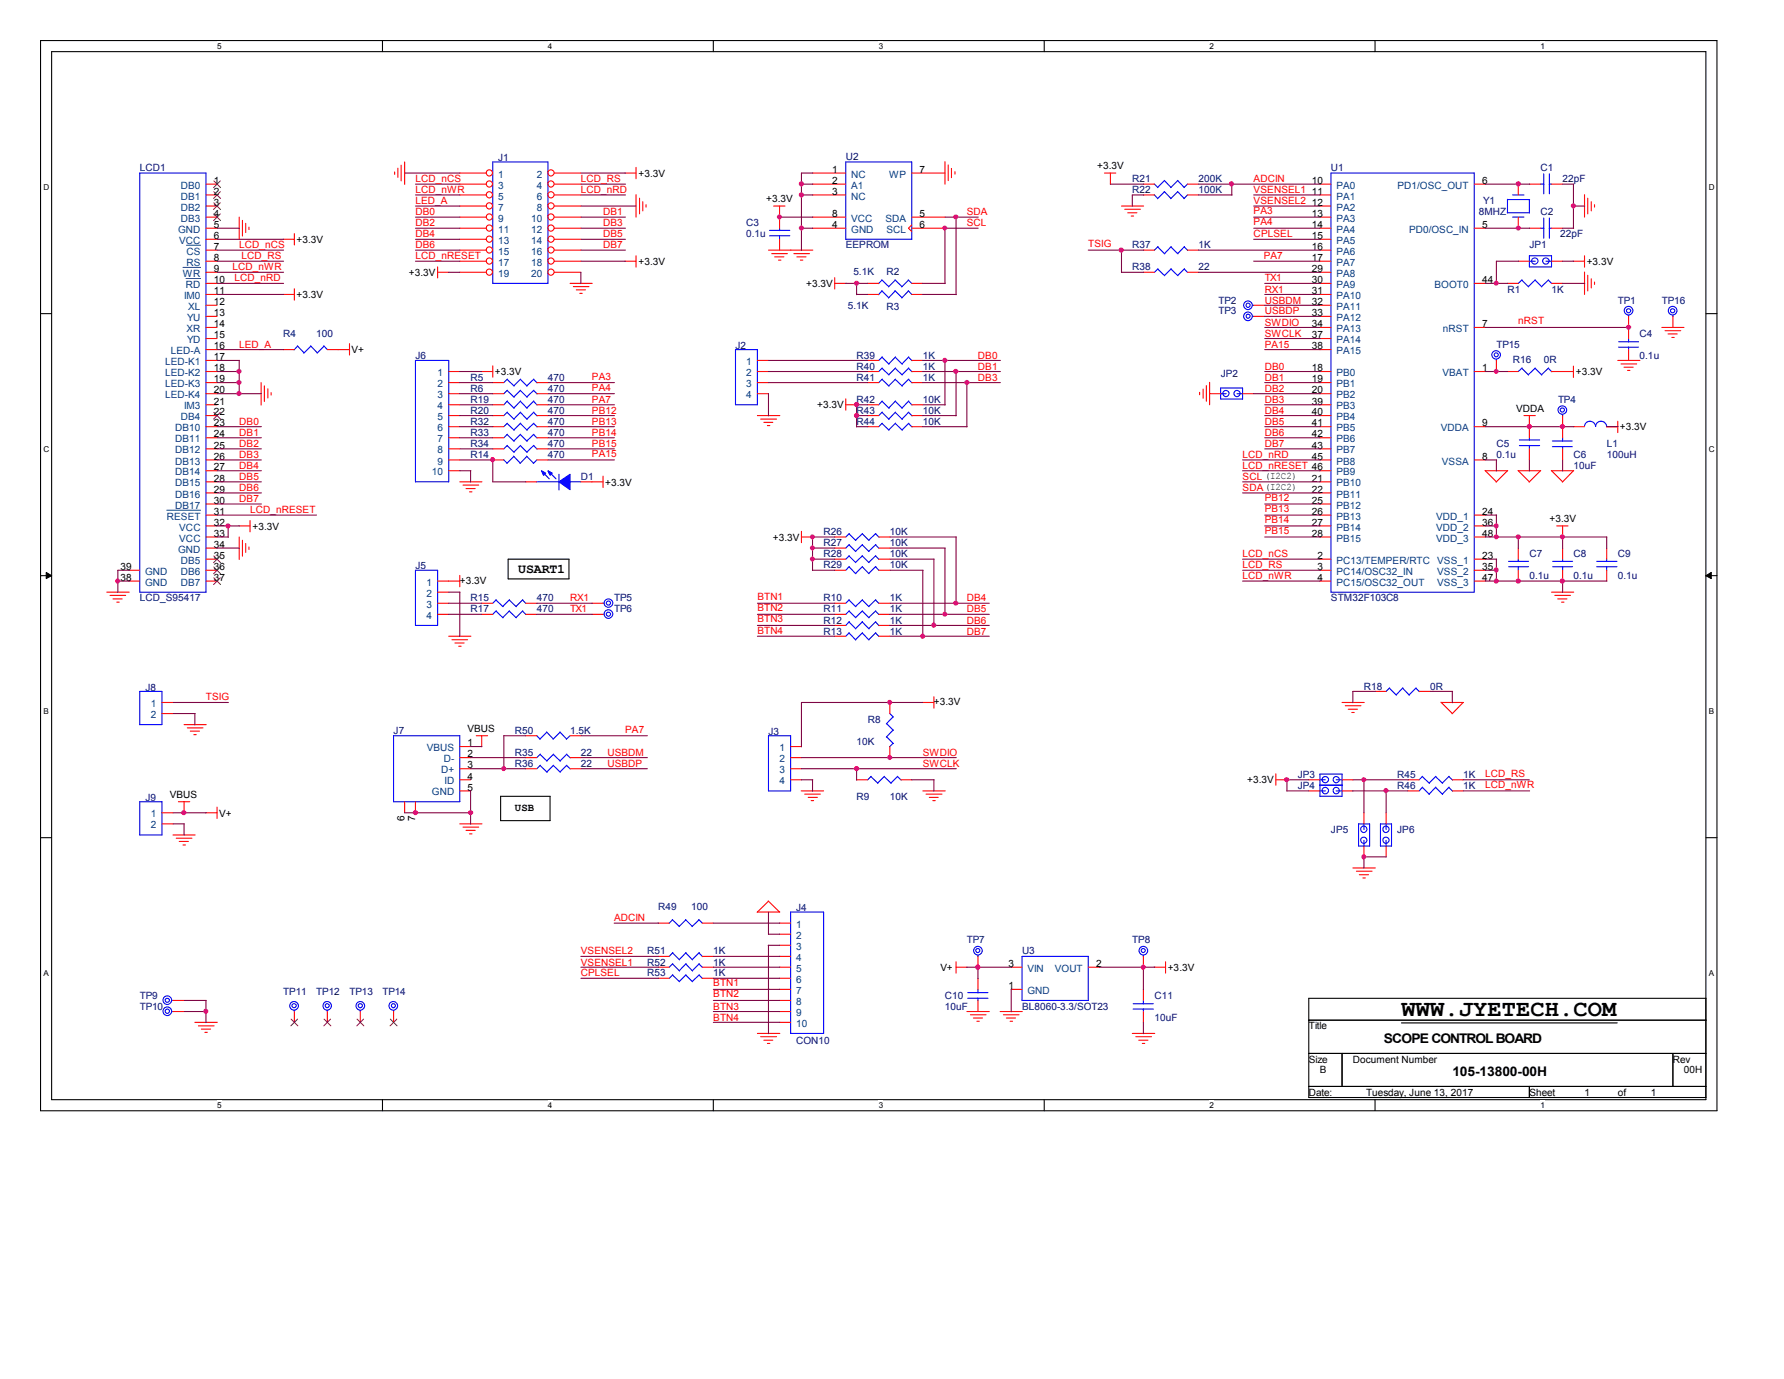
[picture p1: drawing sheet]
<svg xmlns="http://www.w3.org/2000/svg" width="279mm" height="216mm" viewBox="0 0 279 216" stroke-linecap="round" stroke-linejoin="round" font-family="sans-serif">
<defs><g id="words">
<text font-size="3.6" x="219.5" y="159.1">WWW.JYETECH.COM</text>
<g font-size="2.1">
<text x="81.2" y="89.7">USART1</text>
<text x="216.7" y="163.4">SCOPE CONTROLBOARD</text>
<text x="227.5" y="168.5">105-13800-00H</text>
</g>
<text font-size="1.7" x="80.6" y="127">USB</text>
<g font-size="1.6" fill="#000080">
<text x="21.9" y="26.8">LCD1</text>
<text x="78" y="25.2">J1</text>
<text x="132.5" y="25.1">U2</text>
<text x="177.3" y="28.5">R21</text>
<text x="187.7" y="28.5">200K</text>
<text x="208.4" y="26.8">U1</text>
<text x="241.3" y="26.8">C1</text>
<text x="244.7" y="28.5">22pF</text>
<text x="116.9" y="35.4">C3</text>
<text x="177.3" y="30.3">R22</text>
<text x="187.7" y="30.3">100K</text>
<text x="231.6" y="33.7">8MHZ</text>
<text x="232.3" y="32">Y1</text>
<text x="241.3" y="33.7">C2</text>
<text x="116.9" y="37.2">0.1u</text>
<text x="132.5" y="38.9">EEPROM</text>
<text x="177.3" y="38.9">R37</text>
<text x="187.7" y="38.9">1K</text>
<text x="239.5" y="38.9">JP1</text>
<text x="244.3" y="37.2">22pF</text>
<text x="133.6" y="43.1">5.1K</text>
<text x="138.9" y="43.1">R2</text>
<text x="177.3" y="42.3">R38</text>
<text x="187.7" y="42.3">22</text>
<text x="190.8" y="47.5">TP2</text>
<text x="236.1" y="45.8">R1</text>
<text x="243" y="45.8">1K</text>
<text x="253.4" y="47.5">TP1</text>
<text x="260.3" y="47.5">TP16</text>
<text x="44.4" y="52.7">R4</text>
<text x="49.5" y="52.7">100</text>
<text x="132.8" y="48.4">5.1K</text>
<text x="138.9" y="48.6">R3</text>
<text x="190.8" y="49.2">TP3</text>
<text x="256.8" y="52.7">C4</text>
<text x="65.1" y="56.2">J6</text>
<text x="73.7" y="59.6">R5</text>
<text x="85.8" y="59.6">470</text>
<text x="115.2" y="54.6">J2</text>
<text x="134.2" y="57.9">R40</text>
<text x="134.2" y="56.2">R39</text>
<text x="134.2" y="59.6">R41</text>
<text x="144.5" y="57.9">1K</text>
<text x="144.5" y="56.2">1K</text>
<text x="144.5" y="59.6">1K</text>
<text x="191.2" y="59.1">JP2</text>
<text x="234.4" y="54.4">TP15</text>
<text x="236.9" y="56.9">R16</text>
<text x="241.8" y="56.9">0R</text>
<text x="256.8" y="56.2">0.1u</text>
<text x="73.7" y="64.8">R20</text>
<text x="73.7" y="63.1">R19</text>
<text x="73.7" y="61.3">R6</text>
<text x="85.8" y="64.8">470</text>
<text x="85.8" y="63.1">470</text>
<text x="85.8" y="61.3">470</text>
<text x="134.2" y="63.1">R42</text>
<text x="134.2" y="64.8">R43</text>
<text x="144.5" y="63.1">10K</text>
<text x="144.5" y="64.8">10K</text>
<text x="244" y="63.1">TP4</text>
<text x="73.7" y="66.5">R32</text>
<text x="73.7" y="71.7">R14</text>
<text x="73.7" y="68.2">R33</text>
<text x="73.7" y="70">R34</text>
<text x="85.8" y="66.5">470</text>
<text x="85.8" y="71.7">470</text>
<text x="85.8" y="68.2">470</text>
<text x="85.8" y="70">470</text>
<text x="134.2" y="66.5">R44</text>
<text x="144.5" y="66.5">10K</text>
<text x="234.4" y="70">C5</text>
<text x="234.4" y="71.7">0.1u</text>
<text x="246.4" y="71.7">C6</text>
<text x="251.6" y="70">L1</text>
<text x="251.6" y="71.7">100uH</text>
<text x="91" y="75.1">D1</text>
<text x="246.4" y="73.4">10uF</text>
<text x="129" y="83.8">R26</text>
<text x="139.4" y="83.8">10K</text>
<text x="65.1" y="89.2">J5</text>
<text x="129" y="85.5">R27</text>
<text x="129" y="87.2">R28</text>
<text x="129" y="89">R29</text>
<text x="139.4" y="85.5">10K</text>
<text x="139.4" y="87.2">10K</text>
<text x="139.4" y="89">10K</text>
<text x="239.5" y="87.2">C7</text>
<text x="246.4" y="87.2">C8</text>
<text x="253.4" y="87.2">C9</text>
<text x="21.9" y="94.1">LCD_S95417</text>
<text x="73.7" y="94.1">R15</text>
<text x="73.7" y="95.9">R17</text>
<text x="84.1" y="94.1">470</text>
<text x="84.1" y="95.9">470</text>
<text x="96.2" y="94.1">TP5</text>
<text x="96.2" y="95.9">TP6</text>
<text x="129" y="94.1">R10</text>
<text x="129" y="95.9">R11</text>
<text x="139.4" y="94.1">1K</text>
<text x="139.4" y="95.9">1K</text>
<text x="208.4" y="94.1">STM32F103C8</text>
<text x="239.5" y="90.7">0.1u</text>
<text x="246.4" y="90.7">0.1u</text>
<text x="253.4" y="90.7">0.1u</text>
<text x="129" y="99.4">R13</text>
<text x="129" y="97.6">R12</text>
<text x="139.4" y="99.4">1K</text>
<text x="139.4" y="97.6">1K</text>
<text x="213.6" y="108">R18</text>
<text x="224" y="108">0R</text>
<text x="22.8" y="108.2">J8</text>
<text x="135.9" y="113.2">R8</text>
<text x="61.6" y="114.9">J7</text>
<text x="80.6" y="118.3">R35</text>
<text x="80.6" y="114.9">R50</text>
<text x="89.3" y="114.9">1.5K</text>
<text x="91" y="118.3">22</text>
<text x="120.4" y="115.1">J3</text>
<text x="134.2" y="116.6">10K</text>
<text x="22.8" y="125.4">J9</text>
<text x="80.6" y="120.1">R36</text>
<text x="91" y="120.1">22</text>
<text x="134.2" y="125.3">R9</text>
<text x="139.4" y="125.3">10K</text>
<text x="203.2" y="121.8">JP3</text>
<text x="203.2" y="123.5">JP4</text>
<text x="218.8" y="121.8">R45</text>
<text x="218.8" y="123.5">R46</text>
<text x="229.2" y="121.8">1K</text>
<text x="229.2" y="123.5">1K</text>
<text x="208.4" y="130.4">JP5</text>
<text x="218.8" y="130.4">JP6</text>
<text x="103.1" y="142.5">R49</text>
<text x="108.2" y="142.5">100</text>
<text x="124.7" y="142.7">J4</text>
<text x="101.3" y="149.4">R51</text>
<text x="111.7" y="149.4">1K</text>
<text x="151.4" y="147.7">TP7</text>
<text x="160.1" y="149.4">U3</text>
<text x="177.3" y="147.7">TP8</text>
<text x="44.4" y="155.8">TP11</text>
<text x="49.5" y="155.8">TP12</text>
<text x="54.7" y="155.8">TP13</text>
<text x="59.9" y="155.8">TP14</text>
<text x="101.3" y="151.2">R52</text>
<text x="101.3" y="152.9">R53</text>
<text x="111.7" y="151.2">1K</text>
<text x="111.7" y="152.9">1K</text>
<text x="21.9" y="156.3">TP9</text>
<text x="21.9" y="158.1">TP10</text>
<text x="148" y="156.3">C10</text>
<text x="148" y="158.1">10uF</text>
<text x="160.1" y="158.1">BL8060-3.3/SOT23</text>
<text x="180.8" y="156.3">C11</text>
<text x="180.8" y="159.8">10uF</text>
<text x="124.7" y="163.4">CON10</text>
</g>
<g font-size="1.6" fill="#004080">
<text x="28.3" y="29.5">DB0</text>
<text x="78" y="27.8">1</text>
<text x="78" y="29.5">3</text>
<text x="84.1" y="27.8">2</text>
<text x="84.1" y="29.5">4</text>
<text x="133.3" y="27.8">NC</text>
<text x="133.3" y="29.5">A1</text>
<text x="139.3" y="27.8">WP</text>
<text x="209.3" y="29.5">PA0</text>
<text x="218.9" y="29.5">PD1/OSC_OUT</text>
<text x="28.3" y="31.2">DB1</text>
<text x="28.3" y="33">DB2</text>
<text x="28.3" y="34.7">DB3</text>
<text x="78" y="31.2">5</text>
<text x="78" y="33">7</text>
<text x="78" y="34.7">9</text>
<text x="83.2" y="34.7">10</text>
<text x="84.1" y="31.2">6</text>
<text x="84.1" y="33">8</text>
<text x="133.3" y="34.7">VCC</text>
<text x="133.3" y="31.2">NC</text>
<text x="138.7" y="34.7">SDA</text>
<text x="209.3" y="31.2">PA1</text>
<text x="209.3" y="33">PA2</text>
<text x="209.3" y="34.7">PA3</text>
<text x="27.9" y="36.4">GND</text>
<text x="28.1" y="38.2">VCC</text>
<text x="29.2" y="39.9">CS</text>
<text x="29.2" y="41.6">RS</text>
<text x="78" y="36.4">11</text>
<text x="78" y="38.2">13</text>
<text x="78" y="39.9">15</text>
<text x="78" y="41.6">17</text>
<text x="83.2" y="36.4">12</text>
<text x="83.2" y="38.2">14</text>
<text x="83.2" y="39.9">16</text>
<text x="83.2" y="41.6">18</text>
<text x="133.3" y="36.4">GND</text>
<text x="138.9" y="36.4">SCL</text>
<text x="209.3" y="36.4">PA4</text>
<text x="209.3" y="38.2">PA5</text>
<text x="209.3" y="39.9">PA6</text>
<text x="209.3" y="41.6">PA7</text>
<text x="220.7" y="36.4">PD0/OSC_IN</text>
<text x="28.7" y="43.3">WR</text>
<text x="28.8" y="46.8">IM0</text>
<text x="29.1" y="45.1">RD</text>
<text x="78" y="43.3">19</text>
<text x="83.2" y="43.3">20</text>
<text x="209.3" y="43.3">PA8</text>
<text x="209.3" y="45.1">PA9</text>
<text x="209.3" y="46.8">PA10</text>
<text x="224.7" y="45.1">BOOT0</text>
<text x="29.2" y="52">XR</text>
<text x="29.3" y="50.2">YU</text>
<text x="29.3" y="53.7">YD</text>
<text x="29.5" y="48.5">XL</text>
<text x="209.3" y="48.5">PA11</text>
<text x="209.3" y="50.2">PA12</text>
<text x="209.3" y="52">PA13</text>
<text x="209.3" y="53.7">PA14</text>
<text x="226" y="52">nRST</text>
<text x="25.9" y="57.2">LED-K1</text>
<text x="25.9" y="58.9">LED-K2</text>
<text x="26.8" y="55.5">LED-A</text>
<text x="68.5" y="58.9">1</text>
<text x="116.9" y="57.2">1</text>
<text x="116.9" y="58.9">2</text>
<text x="209.3" y="58.9">PB0</text>
<text x="209.3" y="55.5">PA15</text>
<text x="225.9" y="58.9">VBAT</text>
<text x="25.9" y="60.6">LED-K3</text>
<text x="25.9" y="62.4">LED-K4</text>
<text x="28.3" y="65.8">DB4</text>
<text x="28.8" y="64.1">IM3</text>
<text x="68.5" y="60.6">2</text>
<text x="68.5" y="62.4">3</text>
<text x="68.5" y="64.1">4</text>
<text x="68.5" y="65.8">5</text>
<text x="116.9" y="60.6">3</text>
<text x="116.9" y="62.4">4</text>
<text x="209.3" y="60.6">PB1</text>
<text x="209.3" y="62.4">PB2</text>
<text x="209.3" y="64.1">PB3</text>
<text x="209.3" y="65.8">PB4</text>
<text x="27.4" y="67.5">DB10</text>
<text x="27.4" y="69.3">DB11</text>
<text x="27.4" y="71">DB12</text>
<text x="68.5" y="67.5">6</text>
<text x="68.5" y="69.3">7</text>
<text x="68.5" y="71">8</text>
<text x="209.3" y="67.5">PB5</text>
<text x="209.3" y="69.3">PB6</text>
<text x="209.3" y="71">PB7</text>
<text x="225.6" y="67.5">VDDA</text>
<text x="27.4" y="72.7">DB13</text>
<text x="27.4" y="74.4">DB14</text>
<text x="27.4" y="76.2">DB15</text>
<text x="27.4" y="77.9">DB16</text>
<text x="67.6" y="74.4">10</text>
<text x="68.5" y="72.7">9</text>
<text x="209.3" y="76.2">PB10</text>
<text x="209.3" y="77.9">PB11</text>
<text x="209.3" y="72.7">PB8</text>
<text x="209.3" y="74.4">PB9</text>
<text x="225.8" y="72.7">VSSA</text>
<text x="26.1" y="81.4">RESET</text>
<text x="27.4" y="79.6">DB17</text>
<text x="28.1" y="83.1">VCC</text>
<text x="209.3" y="79.6">PB12</text>
<text x="209.3" y="81.4">PB13</text>
<text x="209.3" y="83.1">PB14</text>
<text x="224.9" y="81.4">VDD_1</text>
<text x="224.9" y="83.1">VDD_2</text>
<text x="27.9" y="86.5">GND</text>
<text x="28.1" y="84.8">VCC</text>
<text x="28.3" y="88.3">DB5</text>
<text x="209.3" y="88.3">PC13/TEMPER/RTC</text>
<text x="209.3" y="84.8">PB15</text>
<text x="224.9" y="84.8">VDD_3</text>
<text x="225.1" y="88.3">VSS_1</text>
<text x="22.7" y="91.7">GND</text>
<text x="22.7" y="90">GND</text>
<text x="28.3" y="90">DB6</text>
<text x="28.3" y="91.7">DB7</text>
<text x="66.8" y="91.7">1</text>
<text x="66.8" y="93.4">2</text>
<text x="66.8" y="95.2">3</text>
<text x="209.3" y="90">PC14/OSC32_IN</text>
<text x="209.3" y="91.7">PC15/OSC32_OUT</text>
<text x="225.1" y="90">VSS_2</text>
<text x="225.1" y="91.7">VSS_3</text>
<text x="66.8" y="96.9">4</text>
<text x="23.6" y="110.7">1</text>
<text x="23.6" y="112.4">2</text>
<text x="66.8" y="117.6">VBUS</text>
<text x="69.5" y="119.3">D-</text>
<text x="122.1" y="117.6">1</text>
<text x="122.1" y="119.3">2</text>
<text x="67.6" y="124.5">GND</text>
<text x="69.1" y="121.1">D+</text>
<text x="69.6" y="122.8">ID</text>
<text x="122.1" y="121.1">3</text>
<text x="122.1" y="122.8">4</text>
<text x="23.6" y="128">1</text>
<text x="23.6" y="129.7">2</text>
<text x="124.7" y="145.2">1</text>
<text x="124.7" y="147">2</text>
<text x="124.7" y="148.7">3</text>
<text x="124.7" y="150.5">4</text>
<text x="124.7" y="152.1">5</text>
<text x="124.7" y="153.9">6</text>
<text x="124.7" y="155.6">7</text>
<text x="160.9" y="152.1">VIN</text>
<text x="160.9" y="155.6">GND</text>
<text x="165.2" y="152.1">VOUT</text>
<text x="124.7" y="157.4">8</text>
<text x="124.7" y="159.1">9</text>
<text x="124.7" y="160.8">10</text>
</g>
<g font-size="1.6">
<text x="33.5" y="28.8">1</text>
<text x="100" y="27.6">+3.3V</text>
<text x="130.3" y="27.1">1</text>
<text x="130.3" y="28.8">2</text>
<text x="144" y="27.1">7</text>
<text x="171.8" y="26.5">+3.3V</text>
<text x="205.4" y="28.8">10</text>
<text x="232.1" y="28.8">6</text>
<text x="33.5" y="30.5">2</text>
<text x="33.5" y="32.2">3</text>
<text x="33.5" y="34">4</text>
<text x="33.5" y="35.7">5</text>
<text x="120" y="31.6">+3.3V</text>
<text x="130.3" y="35.7">4</text>
<text x="130.3" y="34">8</text>
<text x="130.3" y="30.5">3</text>
<text x="144" y="34">5</text>
<text x="144" y="35.7">6</text>
<text x="205.4" y="30.5">11</text>
<text x="205.4" y="32.2">12</text>
<text x="205.4" y="34">13</text>
<text x="205.4" y="35.7">14</text>
<text x="232.1" y="35.7">5</text>
<text x="33.5" y="37.4">6</text>
<text x="33.5" y="39.1">7</text>
<text x="33.5" y="40.9">8</text>
<text x="46.4" y="38">+3.3V</text>
<text x="100" y="41.5">+3.3V</text>
<text x="205.4" y="37.4">15</text>
<text x="205.4" y="39.1">16</text>
<text x="205.4" y="40.9">17</text>
<text x="248.5" y="41.5">+3.3V</text>
<text x="33.5" y="42.6">9</text>
<text x="33.5" y="44.3">10</text>
<text x="33.5" y="46.1">11</text>
<text x="33.5" y="47.8">12</text>
<text x="46.4" y="46.7">+3.3V</text>
<text x="64.1" y="43.2">+3.3V</text>
<text x="126.2" y="44.9">+3.3V</text>
<text x="205.4" y="42.6">29</text>
<text x="205.4" y="44.3">30</text>
<text x="205.4" y="46.1">31</text>
<text x="205.4" y="47.8">32</text>
<text x="232.1" y="44.3">44</text>
<text x="33.5" y="49.5">13</text>
<text x="33.5" y="51.2">14</text>
<text x="33.5" y="53">15</text>
<text x="205.4" y="49.5">33</text>
<text x="205.4" y="51.2">34</text>
<text x="205.4" y="53">37</text>
<text x="232.1" y="51.2">7</text>
<text x="33.5" y="54.7">16</text>
<text x="33.5" y="56.4">17</text>
<text x="33.5" y="58.1">18</text>
<text x="33.5" y="59.9">19</text>
<text x="55.1" y="55.3">V+</text>
<text x="77.5" y="58.8">+3.3V</text>
<text x="205.4" y="58.1">18</text>
<text x="205.4" y="59.9">19</text>
<text x="205.4" y="54.7">38</text>
<text x="232.1" y="58.1">1</text>
<text x="246.8" y="58.8">+3.3V</text>
<text x="33.5" y="61.6">20</text>
<text x="33.5" y="63.3">21</text>
<text x="33.5" y="65">22</text>
<text x="128" y="63.9">+3.3V</text>
<text x="205.4" y="61.6">20</text>
<text x="205.4" y="63.3">39</text>
<text x="205.4" y="65">40</text>
<text x="237.4" y="64.4">VDDA</text>
<text x="33.5" y="66.8">23</text>
<text x="33.5" y="68.5">24</text>
<text x="33.5" y="70.2">25</text>
<text x="33.5" y="72">26</text>
<text x="205.4" y="66.8">41</text>
<text x="205.4" y="68.5">42</text>
<text x="205.4" y="70.2">43</text>
<text x="205.4" y="72">45</text>
<text x="232.1" y="72">8</text>
<text x="232.1" y="66.8">9</text>
<text x="253.7" y="67.4">+3.3V</text>
<text x="33.5" y="73.7">27</text>
<text x="33.5" y="75.4">28</text>
<text x="33.5" y="77.1">29</text>
<text x="94.8" y="76">+3.3V</text>
<text x="205.4" y="75.4">21</text>
<text x="205.4" y="77.1">22</text>
<text x="33.5" y="78.9">30</text>
<text x="33.5" y="80.6">31</text>
<text x="33.5" y="82.3">32</text>
<text x="39.5" y="82.9">+3.3V</text>
<text x="205.4" y="78.9">25</text>
<text x="205.4" y="80.6">26</text>
<text x="205.4" y="82.3">27</text>
<text x="232.1" y="80.6">24</text>
<text x="232.1" y="82.3">36</text>
<text x="242.7" y="81.7">+3.3V</text>
<text x="18.9" y="89.2">39</text>
<text x="33.5" y="84">33</text>
<text x="33.5" y="85.8">34</text>
<text x="33.5" y="87.5">35</text>
<text x="33.5" y="89.2">36</text>
<text x="121" y="84.7">+3.3V</text>
<text x="205.4" y="84">28</text>
<text x="206.3" y="87.5">2</text>
<text x="206.3" y="89.2">3</text>
<text x="232.1" y="87.5">23</text>
<text x="232.1" y="89.2">35</text>
<text x="232.1" y="84">48</text>
<text x="18.9" y="90.9">38</text>
<text x="33.5" y="90.9">37</text>
<text x="72" y="91.4">+3.3V</text>
<text x="206.3" y="90.9">4</text>
<text x="232.1" y="90.9">47</text>
<text x="146.3" y="110.4">+3.3V</text>
<text x="73.2" y="114.6">VBUS</text>
<text x="73.2" y="116.8">1</text>
<text x="73.2" y="118.6">2</text>
<text x="26.6" y="124.9">VBUS</text>
<text x="73.2" y="120.3">3</text>
<text x="73.2" y="122">4</text>
<text x="73.2" y="123.8">5</text>
<text x="195.3" y="122.6">+3.3V</text>
<text x="34.3" y="127.8">V+</text>
<text x="63.3" y="128.6" transform="rotate(-90 63.3 128.6)">6</text>
<text x="65" y="128.6" transform="rotate(-90 65 128.6)">7</text>
<text x="147.3" y="152">V+</text>
<text x="157.9" y="151.4">3</text>
<text x="157.9" y="154.9">1</text>
<text x="171.7" y="151.4">2</text>
<text x="182.9" y="152">+3.3V</text>
<text x="205" y="161.2">Title</text>
<text x="205" y="166.4">Size</text>
<text x="211.9" y="166.4">Document Number</text>
<text x="262" y="166.4">Rev</text>
<text x="205" y="171.5">Date:</text>
<text x="206.7" y="168.1">B</text>
<text x="214" y="171.5">Tuesday, June 13, 2017</text>
<text x="239.5" y="171.5">Sheet</text>
<text x="248.2" y="171.5">1</text>
<text x="253.4" y="171.5">of</text>
<text x="258.5" y="171.5">1</text>
<text x="263.7" y="168.1">00H</text>
</g>
<g font-size="1.6" fill="#f00">
<text x="65.1" y="28.5">LCD_nCS</text>
<text x="91" y="28.5">LCD_RS</text>
<text x="196.3" y="28.5">ADCIN</text>
<text x="65.1" y="30.3">LCD_nWR</text>
<text x="65.1" y="32">LED_A</text>
<text x="65.1" y="33.7">DB0</text>
<text x="65.1" y="35.4">DB2</text>
<text x="91" y="30.3">LCD_nRD</text>
<text x="94.4" y="33.7">DB1</text>
<text x="94.4" y="35.4">DB3</text>
<text x="151.4" y="35.4">SCL</text>
<text x="151.4" y="33.7">SDA</text>
<text x="196.3" y="30.3">VSENSEL1</text>
<text x="196.3" y="32">VSENSEL2</text>
<text x="196.3" y="33.5">PA3</text>
<text x="196.3" y="35.3">PA4</text>
<text x="37.5" y="38.9">LCD_nCS</text>
<text x="37.8" y="40.6">LCD_RS</text>
<text x="65.1" y="38.9">DB6</text>
<text x="65.1" y="37.2">DB4</text>
<text x="65.1" y="40.6">LCD_nRESET</text>
<text x="94.4" y="38.9">DB7</text>
<text x="94.4" y="37.2">DB5</text>
<text x="170.4" y="38.7">TSIG</text>
<text x="196.3" y="37.2">CPLSEL</text>
<text x="197.9" y="40.6">PA7</text>
<text x="36.4" y="42.3">LCD_nWR</text>
<text x="36.7" y="44.1">LCD_nRD</text>
<text x="198.1" y="44.1">TX1</text>
<text x="198.1" y="45.8">RX1</text>
<text x="198.1" y="47.5">USBDM</text>
<text x="198.1" y="49.2">USBDP</text>
<text x="198.1" y="51">SWDIO</text>
<text x="198.1" y="52.7">SWCLK</text>
<text x="237.8" y="50.8">nRST</text>
<text x="37.5" y="54.4">LED_A</text>
<text x="92.7" y="59.4">PA3</text>
<text x="153.2" y="59.6">DB3</text>
<text x="153.2" y="56.2">DB0</text>
<text x="153.2" y="57.9">DB1</text>
<text x="198.1" y="57.9">DB0</text>
<text x="198.1" y="59.6">DB1</text>
<text x="198.1" y="54.4">PA15</text>
<text x="92.7" y="63.1">PA7</text>
<text x="92.7" y="64.8">PB12</text>
<text x="92.7" y="61.2">PA4</text>
<text x="198.1" y="61.3">DB2</text>
<text x="198.1" y="63.1">DB3</text>
<text x="198.1" y="64.8">DB4</text>
<text x="37.5" y="68.2">DB1</text>
<text x="37.5" y="71.7">DB3</text>
<text x="37.5" y="66.5">DB0</text>
<text x="37.5" y="70">DB2</text>
<text x="92.7" y="66.5">PB13</text>
<text x="92.7" y="68.2">PB14</text>
<text x="92.7" y="70">PB15</text>
<text x="92.7" y="71.5">PA15</text>
<text x="194.6" y="71.7">LCD_nRD</text>
<text x="198.1" y="66.5">DB5</text>
<text x="198.1" y="68.2">DB6</text>
<text x="198.1" y="70">DB7</text>
<text x="37.5" y="73.4">DB4</text>
<text x="37.5" y="75.1">DB5</text>
<text x="37.5" y="76.9">DB6</text>
<text x="194.6" y="75.1">SCL (I2C2)</text>
<text x="194.6" y="76.9">SDA(I2C2)</text>
<text x="194.6" y="73.4">LCD_nRESET 46</text>
<text x="37.5" y="78.6">DB7</text>
<text x="39.2" y="80.3">LCD_nRESET</text>
<text x="198.1" y="83.6">PB15</text>
<text x="198.1" y="81.9">PB14</text>
<text x="198.1" y="80.2">PB13</text>
<text x="198.1" y="78.4">PB12</text>
<text x="194.6" y="87.2">LCD_nCS</text>
<text x="194.6" y="89">LCD_RS</text>
<text x="89.3" y="94.1">RX1</text>
<text x="89.3" y="95.9">TX1</text>
<text x="118.6" y="95.7">BTN2</text>
<text x="118.6" y="94">BTN1</text>
<text x="151.4" y="94.1">DB4</text>
<text x="151.4" y="95.9">DB5</text>
<text x="194.6" y="90.7">LCD_nWR</text>
<text x="118.6" y="97.5">BTN3</text>
<text x="118.6" y="99.2">BTN4</text>
<text x="151.4" y="97.6">DB6</text>
<text x="151.4" y="99.4">DB7</text>
<text x="32.3" y="109.5">TSIG</text>
<text x="95.1" y="118.3">USBDM</text>
<text x="97.9" y="114.7">PA7</text>
<text x="144.5" y="118.3">SWDIO</text>
<text x="95.1" y="120.1">USBDP</text>
<text x="144.5" y="120.1">SWCLK</text>
<text x="232.6" y="121.6">LCD_RS</text>
<text x="232.6" y="123.4">LCD_nWR</text>
<text x="91" y="149.4">VSENSEL2</text>
<text x="96.2" y="144.2">ADCIN</text>
<text x="91" y="151.2">VSENSEL1</text>
<text x="91" y="152.9">CPLSEL</text>
<text x="111.7" y="154.4">BTN1</text>
<text x="111.7" y="156.2">BTN2</text>
<text x="111.7" y="159.8">BTN4</text>
<text x="111.7" y="158.1">BTN3</text>
</g>
<g font-size="1.3">
<text x="34" y="7.7">5</text>
<text x="85.8" y="7.7">4</text>
<text x="137.6" y="7.7">3</text>
<text x="189.4" y="7.7">2</text>
<text x="241.3" y="7.7">1</text>
<text x="6.8" y="29.7">D</text>
<text x="267.6" y="29.7">D</text>
<text x="6.8" y="70.7">C</text>
<text x="267.6" y="70.7">C</text>
<text x="6.8" y="111.8">B</text>
<text x="267.6" y="111.8">B</text>
<text x="6.8" y="152.8">A</text>
<text x="267.6" y="152.8">A</text>
<text x="34" y="173.5">5</text>
<text x="85.8" y="173.5">4</text>
<text x="137.6" y="173.5">3</text>
<text x="189.4" y="173.5">2</text>
<text x="241.3" y="173.5">1</text>
</g>
</g></defs>
<path d="M6.3 6.3h262.6v167.6h-262.6zM8.1 8.1h259.1v164.1h-259.1z" fill="none" stroke="#000" stroke-width=".17"/>
<g fill="#fff">
<path d="M34 6.5h.7v1.5h-.7z"/>
<path d="M34 172.3h.7v1.5h-.7z"/>
</g>
<path d="M59.9 6.3v1.8M59.9 172.2v1.7" fill="none" stroke="#000" stroke-width=".17"/>
<g fill="#fff">
<path d="M85.8 6.5h.7v1.5h-.7z"/>
<path d="M85.8 172.3h.7v1.5h-.7z"/>
</g>
<path d="M111.7 6.3v1.8M111.7 172.2v1.7" fill="none" stroke="#000" stroke-width=".17"/>
<g fill="#fff">
<path d="M137.6 6.5h.7v1.5h-.7z"/>
<path d="M137.6 172.3h.7v1.5h-.7z"/>
</g>
<path d="M163.5 6.3v1.8M163.5 172.2v1.7" fill="none" stroke="#000" stroke-width=".17"/>
<g fill="#fff">
<path d="M189.4 6.5h.7v1.5h-.7z"/>
<path d="M189.4 172.3h.7v1.5h-.7z"/>
</g>
<path d="M215.3 6.3v1.8M215.3 172.2v1.7" fill="none" stroke="#000" stroke-width=".17"/>
<g fill="#fff">
<path d="M241.3 6.5h.6v1.5h-.6z"/>
<path d="M241.3 172.3h.6v1.5h-.6z"/>
<path d="M6.8 28.5h.9v1.5h-.9z"/>
<path d="M267.6 28.5h.9v1.5h-.9z"/>
<path d="M6.8 69.6h.9v1.4h-.9z"/>
<path d="M267.6 69.6h.9v1.4h-.9z"/>
</g>
<path d="M6.3 49.1h1.8M267.2 49.1h1.7" fill="none" stroke="#000" stroke-width=".17"/>
<g fill="#fff">
<path d="M6.8 110.6h.8v1.5h-.8z"/>
<path d="M267.6 110.6h.8v1.5h-.8z"/>
</g>
<path d="M6.3 90.1h1.8M267.2 90.1h1.7" fill="none" stroke="#000" stroke-width=".17"/>
<g fill="#000" stroke="#000" stroke-width=".16">
<path d="M7.2 89.6l.9 .5-.9 .5z" fill-rule="evenodd"/>
<path d="M267.2 90.1l.8-.5v1z" fill-rule="evenodd"/>
</g>
<g fill="#fff">
<path d="M6.8 151.6h.8v1.5h-.8z"/>
<path d="M267.6 151.6h.8v1.5h-.8z"/>
</g>
<path d="M79.6 87.5h9.5v3.1h-9.5zM6.3 131.1h1.8M78.4 124.7h7.7v3.8h-7.7zM267.2 131.1h1.7M205 156.3h62.2v15.5h-62.2zM205 159.7h62.2M205 164.9h62.2M205 170.1h62.2M210.2 164.9v5.2M239.5 170.1v1.7M262 164.9v5.2" fill="none" stroke="#000" stroke-width=".17"/>
<path d="M219.5 160.1h33.8" fill="none" stroke="#000" stroke-width=".18"/>
<g fill="none" stroke="#f00" stroke-width=".17">
<path d="M32.3 37.5h1.7M32.3 32.3h1.7M32.3 39.2h1.7M32.3 28.8h1.7M32.3 30.5h1.7M32.3 34h1.7M32.3 35.7h1.7M37.5 34v3.5M38 34.5v2.5M38.5 35v1.4M39 35.6v.3M44.3 37.5h1.8"/>
<path d="M46.1 36.6v1.8M61.8 26.9v.4M62.3 26.3v1.5M62.8 25.9v2.4M63.4 25.4v3.5M72 37.5h4.2M72 27.1h4.2M72 32.3h4.2M72 39.2h4.2M72 28.8h4.2M72 30.5h4.2M72 34h4.2"/>
<path d="M72 35.7h4.2M86.8 37.5h4.2M86.8 27.1h4.2M86.8 32.3h4.2M86.8 39.2h4.2M86.8 28.8h4.2M86.8 30.5h4.2M86.8 34h4.2M86.8 35.7h4.2M97.9 27.1h1.7M99.6 26.2v1.8M99.6 30.5v3.5"/>
<path d="M100.2 31v2.5M100.7 31.6v1.4M101.2 32v.4M120.4 39.2h6.9M120.9 39.7h2.4M121.2 32.3h1.7M122.1 32.3v3.4M122.1 37.5v1.7M124.3 39.7h2.5M127.3 27.1h5.2M127.3 28.8h5.2M127.3 30.5h5.2"/>
<path d="M127.3 34h5.2M127.3 35.7h5.2M142.8 27.1h5.2M142.8 34h5.2M142.8 35.7h5.2M142.8 35.2l-.5 .5 .5 .5M148 25.3v3.5M148.5 25.8v2.5M149 26.4v1.4M149.6 26.9v.4M173 27.1h1.8M173.9 27.1v1.8"/>
<path d="M175.6 32.3h3.5M176.1 32.8h2.5M176.6 33.3h1.5M177.2 33.8h.3M179.1 39.2h1.7M179.1 28.8h1.7M179.1 30.5h1.7M186 39.2h1.7M186 28.8h1.7M186 30.5h1.7M206.7 37.5h1.7M206.7 32.3h1.7"/>
<path d="M206.7 39.2h1.7M206.7 28.8h1.7M206.7 30.5h1.7M206.7 34h1.7M206.7 35.7h1.7M230.9 28.8h1.7M230.9 35.7h1.7M237.8 28.8v1.7M237.8 34v1.7M239.5 28.8h1.8M239.5 35.7h1.8M243 28.8h1.7"/>
<path d="M243 35.7h1.7M248.2 30.5v3.5M248.7 31v2.5M249.2 31.6v1.4M249.7 32v.4M32.3 40.9h1.7M32.3 46.1h1.7M32.3 42.6h1.7M32.3 44.4h1.7M32.3 58.2h1.7M32.3 56.4h1.7M32.3 54.7h1.7"/>
<path d="M32.3 51.3h1.7M32.3 59.9h1.7M32.3 47.8h1.7M32.3 49.5h1.7M32.3 53h1.7M40.9 59.9v3.5M44.3 46.1h1.8M44.4 54.7h1.7M46.1 45.2v1.8M51.3 54.7h3.4M54.7 53.8v1.8M68.5 42.6h1.8"/>
<path d="M68.5 41.8v1.7M70.3 58.2h1.7M70.3 59.9h1.7M72 40.9h4.2M72 42.6h4.2M75.4 58.2h1.8M77.2 57.3v1.8M77.2 59.9h1.7M84.1 59.9h1.7M86.8 40.9h4.2M86.8 42.6h4.2M89.3 44.4h3.5"/>
<path d="M89.8 44.9h2.4M90.3 45.4h1.4M90.8 45.9h.4M97.9 40.9h1.7M99.6 40v1.8M118.6 58.2h1.8M118.6 56.4h1.8M118.6 59.9h1.8M121.3 40.2h1.5M121.9 40.7h.4M124.8 40.2h1.4M125.3 40.7h.4"/>
<path d="M130.7 44.4h1.8M130.7 43.5v1.8M135.9 46.1h1.7M135.9 44.4h1.7M135.9 58.2h1.7M135.9 56.4h1.7M135.9 59.9h1.7M142.8 46.1h1.7M142.8 44.4h1.7M142.8 58.2h1.7M142.8 56.4h1.7M142.8 59.9h1.7"/>
<path d="M179.1 42.6h1.7M186 42.6h1.7M189.4 59.9v3.5M196.3 47.8h1.8M196.3 49.5h1.8M206.7 40.9h1.7M206.7 46.1h1.7M206.7 42.6h1.7M206.7 44.4h1.7M206.7 58.2h1.7M206.7 54.7h1.7M206.7 51.3h1.7"/>
<path d="M206.7 59.9h1.7M206.7 47.8h1.7M206.7 49.5h1.7M206.7 53h1.7M230.9 44.4h1.7M230.9 58.2h1.7M230.9 51.3h1.7M234.4 56.4v1.8M236.1 44.4h1.7M236.1 58.2h1.7M237.8 40.9h1.7M243 40.9h1.7"/>
<path d="M243 44.4h1.7M243 58.2h3.4M246.4 40.9h1.8M246.4 57.3v1.8M248.2 40v1.8M248.2 42.6v3.5M248.7 43.1v2.5M249.2 43.6v1.5M249.7 44.2v.3M253.4 56.4h3.4M253.9 57h2.4M254.3 57.5h1.5"/>
<path d="M254.9 58h.4M255.1 49.5v3.5M255.1 54.7v1.7M260.3 51.3h3.4M260.8 51.8h2.4M261.2 52.3h1.5M261.8 52.8h.4M262 49.5v1.8M32.3 66.8h1.7M32.3 73.7h1.7M32.3 65.1h1.7M32.3 75.4h1.7"/>
<path d="M32.3 63.4h1.7M32.3 61.6h1.7M32.3 72h1.7M32.3 77.2h1.7M32.3 78.9h1.7M32.3 68.5h1.7M32.3 70.3h1.7M41.4 60.4v2.5M42 60.9v1.4M42.5 61.5v.3M70.3 66.8h1.7M70.3 73.7h1.7"/>
<path d="M70.3 65.1h1.7M70.3 63.4h1.7M70.3 61.6h1.7M70.3 72h1.7M70.3 68.5h1.7M70.3 70.3h1.7M72 75.4h3.5M72.5 75.9h2.5M73 76.5h1.4M73.5 77h.4M77.2 66.8h1.7M77.2 65.1h1.7"/>
<path d="M77.2 63.4h1.7M77.2 61.6h1.7M77.2 72h1.7M77.2 68.5h1.7M77.2 70.3h1.7M82.3 75.4h1.8M84.1 66.8h1.7M84.1 65.1h1.7M84.1 63.4h1.7M84.1 61.6h1.7M84.1 72h1.7M84.1 68.5h1.7"/>
<path d="M84.1 70.3h1.7M91 75.4h3.4M94.4 74.5v1.8M118.6 65.1h3.5M118.6 61.6h1.8M119.1 65.6h2.5M119.6 66.1h1.4M120.2 66.6h.4M132.5 63.4h1.7M132.5 62.4v1.8M135.9 66.8h1.7M135.9 65.1h1.7"/>
<path d="M135.9 63.4h1.7M142.8 66.8h1.7M142.8 65.1h1.7M142.8 63.4h1.7M187.9 61.4v.4M188.4 60.9v1.5M188.9 60.4v2.4M189.4 61.6h1.8M194.6 61.6h1.7M206.7 66.8h1.7M206.7 73.7h1.7M206.7 65.1h1.7"/>
<path d="M206.7 75.4h1.7M206.7 63.4h1.7M206.7 61.6h1.7M206.7 72h1.7M206.7 77.2h1.7M206.7 78.9h1.7M206.7 68.5h1.7M206.7 70.3h1.7M230.9 66.8h1.7M230.9 72h1.7M232.6 73.7l1.8 1.7M232.6 73.7h3.5"/>
<path d="M236.1 73.7l-1.8 1.8M237.7 73.7l1.8 1.7M237.8 73.7h3.5M238.7 65.1h1.8M239.5 65.1v3.4M239.5 70.3v1.7M241.3 73.7l-1.8 1.8M243 73.7l1.7 1.7M243 73.7h3.5M244.7 65.1v3.4M244.7 70.3v1.7M246.4 66.8h1.8"/>
<path d="M246.4 73.7l-1.7 1.8M251.6 66.8h1.8M253.4 66v1.7M16.7 92.7h3.5M17.2 93.2h2.5M17.7 93.8h1.4M18.3 94.3h.4M20.2 91h1.7M20.2 89.3h1.7M32.3 82.3h1.7M32.3 84.1h1.7M32.3 91h1.7"/>
<path d="M32.3 87.5h1.7M32.3 89.3h1.7M32.3 80.6h1.7M32.3 85.8h1.7M37.4 82.3h1.8M37.5 84.1v3.5M38 84.6v2.5M38.5 85.1v1.4M39 85.6v.4M39.2 81.5v1.8M68.5 92.7h1.8M68.5 91h3.5"/>
<path d="M68.5 94.4h1.8M68.5 96.2h1.8M70.3 99.6h3.4M72 90.1v1.8M75.4 94.4h1.8M75.4 96.2h1.8M82.3 94.4h1.8M82.3 96.2h1.8M92.7 94.4h1.7M92.7 96.2h1.7M125.5 84.1h1.8M125.5 83.2v1.8"/>
<path d="M130.7 99.6h1.8M130.7 84.1h1.8M130.7 87.5h1.8M130.7 89.3h1.8M130.7 85.8h1.8M130.7 94.4h1.8M130.7 96.2h1.8M130.7 97.9h1.8M137.6 99.6h1.8M137.6 84.1h1.8M137.6 87.5h1.8M137.6 89.3h1.8"/>
<path d="M137.6 85.8h1.8M137.6 94.4h1.8M137.6 96.2h1.8M137.6 97.9h1.8M206.7 82.3h1.7M206.7 84.1h1.7M206.7 91h1.7M206.7 87.5h1.7M206.7 89.3h1.7M206.7 80.6h1.7M230.9 82.3h1.7M230.9 84.1h1.7"/>
<path d="M230.9 91h1.7M230.9 87.5h1.7M230.9 89.3h1.7M230.9 80.6h1.7M237.8 85.8v1.7M237.8 89.3v1.7M243 92.7h3.5M243.5 93.2h2.5M243.8 82.3h1.8M244 93.8h1.4M244.6 94.3h.3M244.7 82.3v1.8"/>
<path d="M244.7 85.8v1.7M244.7 89.3v1.7M251.6 85.8v1.7M251.6 89.3v1.7M25.4 110h1.7M25.4 111.7h1.7M28.8 113.5h3.5M29.3 114h2.5M29.8 114.5h1.4M30.4 115h.3M70.8 100.2h2.4M71.2 100.7h1.5"/>
<path d="M71.8 101.2h.4M72 116.9h1.7M72 118.6h1.7M74.6 115.2h1.8M75.4 115.2v1.7M82.3 115.2h1.8M82.3 118.6h1.8M89.3 115.2h1.7M89.3 118.6h1.7M123.8 116.9h1.7M123.8 118.6h1.7M139.4 110v1.7"/>
<path d="M139.4 116.9v1.7M144.5 110h1.8M146.3 109.1v1.8M210.2 110h3.5M210.7 110.5h2.4M211.2 111h1.4M211.7 111.5h.4M215.3 108.2h1.8M222.2 108.2h1.8M225.7 109.9l1.8 1.8M225.7 110h3.5M229.2 110l-1.8 1.8"/>
<path d="M25.4 127.3h1.7M25.4 129h1.7M27.1 130.7h3.5M27.6 131.2h2.5M27.9 125.5h1.8M28.1 131.7h1.4M28.7 132.3h.3M28.8 125.5v1.8M32.2 127.3h1.8M34 126.4v1.7M63.4 125.5v1.8M65.1 125.5v1.8"/>
<path d="M72 123.8h1.7M72 122.1h1.7M72 129h3.5M72 120.4h1.7M72.5 129.5h2.5M73 130h1.4M73.5 130.6h.4M82.3 120.4h1.8M89.3 120.4h1.7M123.8 122.1h1.7M123.8 120.4h1.7M125.5 123.8h3.5"/>
<path d="M126 124.3h2.5M126.6 124.8h1.4M127 125.3h.4M134.2 122.1h1.7M141.1 122.1h1.7M144.5 123.8h3.5M145 124.3h2.5M145.5 124.8h1.4M146.1 125.3h.4M199.8 122.1h1.8M199.8 121.2v1.7M205 123.8h1.7"/>
<path d="M205 122.1h1.7M210.2 123.8h1.7M210.2 122.1h1.7M211.9 135.9h3.5M212.4 136.4h2.5M212.9 136.9h1.4M213.4 137.5h.4M213.6 127.3v1.7M213.6 132.5v1.7M217.1 127.3v1.7M217.1 132.5v1.7M220.5 123.8h1.7"/>
<path d="M220.5 122.1h1.7M227.5 123.8h1.7M227.5 122.1h1.7M27.1 158.4h1.7M27.1 156.6h1.7M46.1 158.4v1.7M51.3 158.4v1.7M56.4 158.4v1.7M61.6 158.4v1.7M103.1 151.4h1.7M103.1 149.7h1.7M103.1 153.2h1.7"/>
<path d="M103.1 144.5h1.7M110 151.4h1.7M110 149.7h1.7M110 153.2h1.7M110 144.5h1.7M118.6 142.8h3.5M120.3 141.1l1.8 1.7M120.4 141.1l-1.8 1.7M122.1 151.4h1.7M122.1 158.4h1.7M122.1 154.9h1.7M122.1 149.7h1.7"/>
<path d="M122.1 156.6h1.7M122.1 153.2h1.7M122.1 144.5h1.7M122.1 146.3h1.7M122.1 148h1.7M149.7 151.4h1.8M149.7 150.6v1.8M151.4 158.4h3.5M152 158.9h2.4M152.4 159.4h1.5M153 159.9h.4M153.2 149.7v1.7"/>
<path d="M153.2 153.2v1.7M153.2 156.6v1.8M156.6 158.4h3.5M157.1 158.9h2.5M157.6 159.4h1.4M158.2 159.9h.4M158.4 151.4h1.7M158.4 154.9h1.7M170.4 151.4h1.8M179.1 149.7v1.7M179.1 154.9v1.7M179.1 158.4v1.7"/>
<path d="M180.8 151.4h1.7M182.5 150.6v1.8M30.5 160.1h3.5M31.1 160.6h2.4M31.5 161.1h1.5M32.1 161.6h.4M118.6 161.8h3.5M119.1 162.3h2.5M119.6 162.9h1.4M120.2 163.4h.4M122.1 160.1h1.7M177.3 161.8h3.5"/>
<path d="M177.9 162.3h2.4M178.4 162.9h1.4M178.9 163.4h.4"/>
<circle cx="76.6" cy="32.2" r=".49"/>
<circle cx="76.6" cy="30.5" r=".49"/>
<circle cx="76.6" cy="39.1" r=".49"/>
<circle cx="76.6" cy="27.1" r=".49"/>
<circle cx="76.6" cy="34" r=".49"/>
<circle cx="76.6" cy="35.7" r=".49"/>
<circle cx="76.6" cy="37.4" r=".49"/>
<circle cx="76.6" cy="28.8" r=".49"/>
<circle cx="86.3" cy="30.5" r=".49"/>
<circle cx="86.3" cy="32.2" r=".49"/>
<circle cx="86.3" cy="39.1" r=".49"/>
<circle cx="86.3" cy="34" r=".49"/>
<circle cx="86.3" cy="27.1" r=".49"/>
<circle cx="86.3" cy="37.4" r=".49"/>
<circle cx="86.3" cy="35.7" r=".49"/>
<circle cx="86.3" cy="28.8" r=".49"/>
<circle cx="76.6" cy="42.6" r=".49"/>
<circle cx="76.6" cy="40.9" r=".49"/>
<circle cx="86.3" cy="42.6" r=".49"/>
<circle cx="86.3" cy="40.9" r=".49"/>
</g>
<g fill="none" stroke="#00f" stroke-width=".17">
<path d="M21.9 27.1h10.4v65.6h-10.4zM77.2 25.4h8.6v19h-8.6zM120.5 36.9h3.2M120.5 36.1h3.2M122.1 35.7v.4M122.1 36.9v.6M132.5 25.4h10.3v12.1h-10.3zM180.8 30.5l.5 .6M180.8 28.8l.5 .5M181.3 38.7l1.1 1.1M181.4 38.6l-.6 .6M182.3 30l1.1 1.1"/>
<path d="M182.3 28.2l1.1 1.1M182.4 30l-1.1 1.1M182.4 28.3l-1.1 1.1M183.4 38.7l1.1 1.1M183.4 38.6l-1 1.1M184.4 30l1.1 1.1M184.4 28.2l1.1 1.1M184.4 30l-1.1 1.1M184.4 28.3l-1.1 1.1M185.5 38.7l.5 .5M185.5 38.6l-1.1 1.1M186 30.5l-.6 .6"/>
<path d="M186 28.8l-.6 .6M208.4 27.1h22.5v65.6h-22.5zM236.1 33.3h3.4M236.1 31.2v2.1M236.1 31.2h3.5M236.9 34h1.8M236.9 30.5h1.8M239.5 31.2v2.2M241.3 28.8h.5M241.3 35.7h.5M241.8 27.2v3.2M241.8 34.1v3.2"/>
<path d="M242.6 28.8h.4M242.6 35.7h.4M242.7 27.2v3.2M242.7 34.1v3.2M46.6 54.1l1 1.1M46.6 54.2l-.5 .6M48.6 54.1l1.1 1.1M48.7 54.2l-1.1 1.1M50.7 54.1l.6 .6M50.8 54.2l-1.1 1.1M65.1 56.4h5.2v19h-5.2zM79.4 59.4l1.1 1.1"/>
<path d="M79.5 59.4l-.6 .5M81.5 59.4l1 1.1M81.5 59.4l-1 1M83.6 59.4l.5 .5M83.6 59.4l-1.1 1M115.2 54.7h3.4v8.7h-3.4zM138.1 45.5l1.1 1.1M138.1 43.8l1.1 1.1M138.1 45.6l-.5 .5M138.1 57.7l1.1 1M138.1 55.9l1.1 1.1M138.1 59.4l1.1 1.1"/>
<path d="M138.1 43.9l-.5 .5M138.2 57.6l-.6 .6M138.2 55.9l-.6 .5M138.2 59.4l-.6 .5M140.2 45.5l1.1 1.1M140.2 43.8l1.1 1.1M140.2 45.6l-1.1 1.1M140.2 57.7l1.1 1M140.2 55.9l1.1 1.1M140.2 59.4l1.1 1.1M140.2 43.9l-1.1 1M140.3 57.6l-1.1 1.1"/>
<path d="M140.3 55.9l-1.1 1.1M140.3 59.4l-1.1 1M142.2 45.5l.6 .6M142.2 43.8l.6 .6M142.3 45.6l-1.1 1.1M142.3 57.7l.5 .5M142.3 55.9l.5 .6M142.3 59.4l.5 .5M142.3 43.9l-1.1 1M142.3 57.6l-1 1.1M142.3 55.9l-1 1.1M142.3 59.4l-1 1"/>
<path d="M181.3 42.1l1.1 1.1M181.4 42.1l-.6 .5M183.4 42.1l1.1 1.1M183.4 42.1l-1 1M185.5 42.1l.5 .6M185.5 42.1l-1.1 1M196.2 47.8h.2M196.2 49.5h.2M234.4 56.3v.2M238.3 57.7l1.1 1M238.3 43.9l1.1 1M238.4 57.6l-.6 .6"/>
<path d="M238.4 43.8l-.6 .6M239.5 40h3.5v1.8h-3.5zM239.5 40.9h1M240.4 57.7l1.1 1M240.4 43.9l1.1 1M240.5 57.6l-1.1 1.1M240.5 43.8l-1.1 1.1M242.1 40.9h.9M242.5 57.7l.5 .5M242.5 43.9l.5 .5M242.5 57.6l-1.1 1.1M242.5 43.8l-1.1 1.1"/>
<path d="M253.5 53.5h3.1M253.5 54.4h3.1M255.1 49.4v.2M255.1 53v.6M255.1 54.3v.4M262 49.4v.2M78.9 72l.5 .5M79.4 64.6l1.1 1.1M79.4 62.8l1.1 1.1M79.4 66.3l1.1 1.1M79.4 61.1l1.1 1.1M79.4 68l1.1 1.1"/>
<path d="M79.4 69.8l1.1 1M79.5 64.5l-.6 .6M79.5 62.8l-.6 .6M79.5 66.3l-.6 .5M79.5 61.1l-.6 .5M79.5 68l-.6 .5M79.5 69.7l-.6 .6M80.4 71.4l1.1 1.1M80.5 71.5l-1.1 1.1M81.5 64.6l1 1.1M81.5 62.8l1 1.1M81.5 66.3l1 1.1"/>
<path d="M81.5 61.1l1 1.1M81.5 68l1 1.1M81.5 69.8l1 1M81.5 64.5l-1 1.1M81.5 62.8l-1 1.1M81.5 66.3l-1 1M81.5 61.1l-1 1M81.5 68l-1 1M81.5 69.7l-1 1.1M82.5 71.4l1.1 1.1M82.5 71.5l-1.1 1.1M83.6 64.6l.5 .5"/>
<path d="M83.6 62.8l.5 .6M83.6 66.3l.5 .5M83.6 61.1l.5 .6M83.6 68l.5 .6M83.6 69.8l.5 .5M83.6 64.5l-1.1 1.1M83.6 62.8l-1.1 1.1M83.6 66.3l-1.1 1M83.6 61.1l-1.1 1M83.6 68l-1.1 1M83.6 69.7l-1.1 1.1M84 75.4h3.5"/>
<path d="M84.1 72l-.6 .6M85 73.9l1 1.1M86 73.9l1.1 1.1M87.5 74.3v2.4M89.2 75.4h1.8M138.1 62.8l1.1 1.1M138.1 64.6l1.1 1.1M138.1 66.3l1.1 1.1M138.2 62.8l-.6 .6M138.2 66.3l-.6 .5M138.2 64.5l-.6 .6M140.2 62.8l1.1 1.1"/>
<path d="M140.2 64.6l1.1 1.1M140.2 66.3l1.1 1.1M140.3 62.8l-1.1 1.1M140.3 64.5l-1.1 1.1M140.3 66.3l-1.1 1M142.3 62.8l.5 .6M142.3 64.6l.5 .5M142.3 66.3l.5 .5M142.3 62.8l-1 1.1M142.3 66.3l-1 1M142.3 64.5l-1 1.1M191.1 61.6h.9"/>
<path d="M191.2 60.7h3.4v1.8h-3.4zM193.7 61.6h.9M238 69.8h3.1M238 68.9h3.1M239.5 68.5v.4M239.5 69.7v.6M243.1 69h3.2M243.1 69.9h3.2M244.7 64.9v.2M244.7 68.5v.6M244.7 69.9v.4M248.2 66.8a.87 .87 0 0 1 .8-.8 .87 .87 0 0 1 .9 .8 .87 .87 0 0 1 .9-.8 .87 .87 0 0 1 .8 .8"/>
<path d="M65.1 89.3h3.4v8.6h-3.4zM77.7 93.9l1.1 1.1M77.7 95.7l1.1 1M77.7 93.9l-.5 .5M77.7 95.6l-.5 .6M79.8 93.9l1.1 1.1M79.8 95.7l1.1 1M79.8 93.9l-1.1 1.1M79.8 95.6l-1.1 1.1M81.8 93.9l.6 .6M81.8 95.7l.6 .5M81.9 93.9l-1.1 1.1"/>
<path d="M81.9 95.6l-1.1 1.1M94.4 94.4h.2M94.4 96.2h.2M133 99.1l1 1.1M133 83.6l1 1M133 85.3l1 1.1M133 87l1 1.1M133 88.7l1 1.1M133 93.9l1 1.1M133 95.7l1 1M133 97.4l1 1.1M133 99.1l-.5 .5"/>
<path d="M133 83.5l-.5 .6M133 85.3l-.5 .5M133 87l-.5 .5M133 88.7l-.5 .6M133 93.9l-.5 .5M133 95.6l-.5 .6M133 97.3l-.5 .6M135 99.1l1.1 1.1M135 83.6l1.1 1M135 85.3l1.1 1.1M135 87l1.1 1.1M135 88.7l1.1 1.1"/>
<path d="M135 93.9l1.1 1.1M135 95.7l1.1 1M135 97.4l1.1 1.1M135.1 99.1l-1.1 1.1M135.1 83.5l-1.1 1.1M135.1 85.3l-1.1 1M135.1 87l-1.1 1.1M135.1 88.7l-1.1 1.1M135.1 93.9l-1.1 1.1M135.1 95.6l-1.1 1.1M135.1 97.3l-1.1 1.1M137.1 99.1l.6 .6"/>
<path d="M137.1 83.6l.6 .5M137.1 85.3l.6 .6M137.1 87l.6 .6M137.1 88.7l.6 .6M137.1 93.9l.6 .6M137.1 95.7l.6 .5M137.1 97.4l.6 .6M137.2 99.1l-1.1 1.1M137.2 83.5l-1.1 1.1M137.2 85.3l-1.1 1M137.2 87l-1.1 1.1M137.2 88.7l-1.1 1.1"/>
<path d="M137.2 93.9l-1.1 1.1M137.2 95.6l-1.1 1.1M137.2 97.3l-1.1 1.1M236.3 88.7h3.1M236.3 87.9h3.1M237.8 87.5v.4M237.8 88.7v.6M243.2 88.7h3.1M243.2 87.9h3.1M244.7 87.5v.4M244.7 88.7v.6M250.1 88.7h3.1"/>
<path d="M250.1 87.9h3.1M251.6 87.5v.4M251.6 88.7v.6M21.9 108.2h3.5v5.3h-3.5zM61.6 115.2h10.4v10.3h-10.4zM84 115.1l.6 .6M84.6 118.1l1.1 1.1M84.6 119.8l1.1 1.1M84.6 118.1l-.5 .5M84.6 119.8l-.5 .6M85.6 114.6l1.1 1.1M85.6 114.6l-1.1 1.1"/>
<path d="M86.7 118.1l1.1 1.1M86.7 119.8l1.1 1.1M86.7 118.1l-1.1 1M86.7 119.8l-1.1 1.1M87.7 114.6l1 1.1M87.7 114.6l-1.1 1.1M88.7 118.1l.6 .6M88.7 119.8l.6 .6M88.8 118.1l-1.1 1M88.8 119.8l-1.1 1.1M89.3 115.2l-.6 .5M120.4 115.2h3.4v8.6h-3.4z"/>
<path d="M138.9 113.3l1 1M138.9 115.4l1 1M139.4 111.7l.5 .6M139.9 116.4l-.6 .5M139.9 112.2l-1.1 1.1M139.9 114.3l-1.1 1.1M217.6 107.7l1.1 1.1M217.6 107.7l-.5 .5M219.7 107.7l1 1.1M219.7 107.7l-1 1.1M221.7 107.7l.6 .6M221.8 107.7l-1.1 1.1"/>
<path d="M21.9 125.5h3.5v5.2h-3.5zM136.4 121.6l1.1 1M136.4 121.5l-.5 .6M138.5 121.6l1.1 1M138.5 121.5l-1 1.1M140.5 121.6l.6 .5M140.6 121.5l-1.1 1.1M206.7 123.8h.9M206.7 122.1h.9M206.7 121.2h3.5v3.5h-3.5zM206.7 122.9h3.5M209.3 123.8h.9"/>
<path d="M209.3 122.1h.9M212.8 129h1.7v3.5h-1.7zM213.6 129v.9M213.6 131.6v.9M216.2 129h1.7v3.5h-1.7zM217.1 129v.9M217.1 131.6v.9M222.8 121.6l1.1 1M222.8 123.3l1.1 1.1M222.8 121.5l-.6 .6M222.8 123.2l-.6 .6M224.8 121.6l1.1 1"/>
<path d="M224.8 123.3l1.1 1.1M224.9 121.5l-1.1 1.1M224.9 123.2l-1.1 1.1M226.9 121.6l.6 .5M226.9 123.3l.6 .6M226.9 121.5l-1 1.1M226.9 123.2l-1 1.1M26.9 156.6h.2M26.9 158.4h.2M46.1 158.2v.2M51.3 158.2v.2M56.4 158.2v.2"/>
<path d="M61.6 158.2v.2M105.3 144l1.1 1M105.3 149.2l1.1 1.1M105.3 150.9l1.1 1.1M105.3 152.7l1.1 1M105.3 144l-.5 .6M105.4 149.1l-.6 .6M105.4 150.9l-.6 .5M105.4 152.6l-.6 .6M107.4 144l1 1M107.4 149.2l1.1 1.1M107.4 150.9l1.1 1.1"/>
<path d="M107.4 152.7l1.1 1M107.4 144l-1.1 1.1M107.4 149.1l-1 1.1M107.4 150.9l-1 1.1M107.4 152.6l-1 1.1M109.4 144l.6 .5M109.5 149.2l.5 .6M109.5 150.9l.5 .6M109.5 152.7l.5 .5M109.5 144l-1.1 1.1M109.5 149.1l-1.1 1.1M109.5 150.9l-1.1 1.1"/>
<path d="M109.5 152.6l-1.1 1.1M123.8 142.8h5.2v19h-5.2zM151.6 155.4h3.1M151.6 156.3h3.1M153.2 149.6v.2M153.2 154.9v.5M153.2 156.3v.3M160.1 149.7h10.3v6.9h-10.3zM177.5 157.1h3.1M177.5 158h3.1M179.1 149.6v.2M179.1 156.6v.6"/>
<path d="M179.1 157.9v.5"/>
<circle cx="195.5" cy="47.8" r=".68"/>
<circle cx="195.5" cy="49.5" r=".68"/>
<circle cx="195.5" cy="47.8" r=".33"/>
<circle cx="195.5" cy="49.5" r=".32"/>
<circle cx="234.3" cy="55.6" r=".67"/>
<circle cx="234.3" cy="55.6" r=".32"/>
<circle cx="240.4" cy="40.9" r=".5"/>
<circle cx="242.1" cy="40.9" r=".5"/>
<circle cx="255.1" cy="48.6" r=".68"/>
<circle cx="255.1" cy="48.7" r=".33"/>
<circle cx="262" cy="48.6" r=".68"/>
<circle cx="262" cy="48.7" r=".33"/>
<circle cx="192" cy="61.6" r=".49"/>
<circle cx="193.7" cy="61.6" r=".49"/>
<circle cx="244.7" cy="64.2" r=".33"/>
<circle cx="244.7" cy="64.2" r=".67"/>
<circle cx="95.3" cy="96.1" r=".68"/>
<circle cx="95.3" cy="96.2" r=".33"/>
<circle cx="95.3" cy="94.4" r=".33"/>
<circle cx="95.3" cy="94.4" r=".67"/>
<circle cx="207.6" cy="123.8" r=".51"/>
<circle cx="207.6" cy="122.1" r=".5"/>
<circle cx="209.3" cy="123.8" r=".5"/>
<circle cx="209.3" cy="122.1" r=".49"/>
<circle cx="213.6" cy="129.8" r=".5"/>
<circle cx="213.6" cy="131.5" r=".49"/>
<circle cx="217.1" cy="129.8" r=".5"/>
<circle cx="217.1" cy="131.5" r=".49"/>
<circle cx="26.2" cy="158.3" r=".34"/>
<circle cx="26.2" cy="158.3" r=".68"/>
<circle cx="26.2" cy="156.6" r=".68"/>
<circle cx="26.2" cy="156.6" r=".33"/>
<circle cx="46.1" cy="157.5" r=".68"/>
<circle cx="46.1" cy="157.5" r=".33"/>
<circle cx="51.2" cy="157.5" r=".67"/>
<circle cx="51.2" cy="157.5" r=".32"/>
<circle cx="56.4" cy="157.5" r=".68"/>
<circle cx="56.4" cy="157.5" r=".33"/>
<circle cx="61.6" cy="157.5" r=".68"/>
<circle cx="61.6" cy="157.5" r=".32"/>
<circle cx="153.1" cy="148.8" r=".32"/>
<circle cx="153.2" cy="148.8" r=".68"/>
<circle cx="179" cy="148.8" r=".32"/>
<circle cx="179.1" cy="148.8" r=".68"/>
</g>
<g fill="#00f" stroke="#00f" stroke-width=".17">
<path d="M87.5 75.4l1.8-1.1v2.4z" fill-rule="evenodd"/>
<path d="M84.8 73.7l.7 .4-.4 .3z" fill-rule="evenodd"/>
<path d="M85.8 73.7l.7 .4-.4 .3z" fill-rule="evenodd"/>
</g>
<g fill="none" stroke="#804000" stroke-width=".16">
<path d="M33.5 28.3l1 1.1M33.5 30l1 1.1M33.5 31.8l1 1M33.5 33.5l1 1M34.5 28.3l-1.1 1.1M34.5 30l-1.1 1.1M34.5 31.8l-1.1 1M34.5 33.5l-1.1 1M33.5 64.6l1 1M34.5 64.6l-1.1 1M33.5 87l1 1.1M33.5 88.8l1 1"/>
<path d="M33.5 90.5l1 1M34.5 87l-1.1 1.1M34.5 88.8l-1.1 1M34.5 90.5l-1.1 1M45.6 159.6l1.1 1M46.6 159.6l-1 1M50.8 159.6l1 1M51.8 159.6l-1.1 1M55.9 159.6l1.1 1M56.9 159.6l-1 1M61.1 159.6l1.1 1M62.1 159.6l-1 1"/>
</g>
<path d="M29.2 38.4h2.2M28.7 41.9h2.7M29.1 43.6h2.3M26.1 79.9h5.3" fill="none" stroke="#004080" stroke-width=".16"/>
<g fill="none" stroke="#800040" stroke-width=".17">
<path d="M34 35.7h3.5M34 39.2h10.4M34 37.5h10.4M63.4 27.1h8.7M65.1 35.7h7M65.1 30.5h7M65.1 32.3h7M65.1 34h7M65.1 39.2h7M65.1 37.5h7M65.1 28.8h7M91 35.7h7"/>
<path d="M91 30.5h7M91 32.3h8.7M91 34h7M91 39.2h7M91 37.5h7M91 27.1h7M91 28.8h7M122.1 34h5.2M125.5 35.7h1.8M125.5 30.5h1.8M125.5 28.8h1.8M127.3 27.1h-1.8v12.1"/>
<path d="M148 34h5.2M149.7 34v12.1M153.2 35.7h-5.2v8.7M170.4 39.2h8.7M173.9 28.8h5.2M175.6 39.2v3.5M179.1 30.5h-1.8v1.8M187.7 30.5h5.3M187.7 39.2h19.1M187.7 28.8h19.1M192.9 28.8v1.8M196.3 35.7h10.5"/>
<path d="M196.3 30.5h10.5M196.3 32.3h10.5M196.3 34h10.5M196.3 37.5h10.5M232.6 35.7h7M232.6 28.8h7M244.7 35.7h1.8M244.7 28.8h1.8M246.4 32.3h1.8M246.4 28.8v7M34 58.2h3.5M34 59.9h3.5"/>
<path d="M34 44.4h10.4M34 46.1h10.4M34 40.9h10.4M34 54.7h10.4M34 42.6h10.4M34 56.4h3.5M37.5 56.4v5.3M65.1 40.9h7M70.3 42.6h1.8M72 58.2h3.5M72 59.9h5.2M85.8 59.9h10.4"/>
<path d="M91 40.9h7M91 42.6v1.8M120.4 58.2h15.5M120.4 59.9h15.5M120.4 56.4h15.5M132.5 44.4h3.4M134.2 46.1h1.7M134.2 44.4v1.7M144.5 58.2h12.2M144.5 59.9h12.2M144.5 44.4h3.5M144.5 46.1h5.3"/>
<path d="M144.5 56.4h12.2M148 56.4v7M149.7 58.2v6.9M151.4 59.9v6.9M175.6 42.6h3.5M187.7 42.6h19.1M196.3 40.9h10.5M198.1 58.2h8.7M198.1 59.9h8.7M198.1 44.4h8.7M198.1 46.1h8.7M198.1 47.8h8.7"/>
<path d="M198.1 49.5h8.7M198.1 51.3h8.7M198.1 54.7h8.7M198.1 53h8.7M232.6 58.2h3.5M232.6 44.4h3.5M232.6 51.3h22.5M237.8 40.9h-3.4v3.5M244.7 44.4h3.5M244.7 40.9h1.8M34 61.6h6.9M34 66.8h6.9"/>
<path d="M34 68.5h6.9M34 70.3h6.9M34 75.4h6.9M34 77.2h6.9M34 73.7h6.9M34 72h6.9M34 78.9h6.9M72 61.6h5.2M72 63.4h5.2M72 65.1h5.2M72 66.8h5.2M72 68.5h5.2"/>
<path d="M72 70.3h5.2M72 73.7h1.7M72 72h5.2M73.7 73.7v1.8M77.2 72v3.4h5.2M85.8 61.6h10.4M85.8 63.4h10.4M85.8 65.1h10.4M85.8 66.8h10.4M85.8 68.5h10.4M85.8 70.3h10.4M85.8 72h10.4"/>
<path d="M120.4 61.6v3.5M134.2 65.1h1.7M134.2 66.8h1.7M135.9 63.4h-1.7v3.4M144.5 63.4h3.5M144.5 65.1h5.3M144.5 66.8h7M194.6 75.4h12.2M194.6 77.2h12.2M194.6 73.7h12.2M194.6 72h12.2M196.3 61.6h10.5"/>
<path d="M198.1 63.4h8.7M198.1 65.1h8.7M198.1 66.8h8.7M198.1 68.5h8.7M198.1 70.3h8.7M198.1 78.9h8.7M232.6 66.8h13.9M232.6 72h1.8M234.4 72v1.7M239.5 72v1.7M244.7 72v1.7M251.6 66.8h1.8"/>
<path d="M18.5 91h1.7M20.2 89.3h-1.7v3.5M34 80.6h15.6M34 85.8h3.5M34 82.3h3.5M34 84.1h1.8M35.7 82.3v1.8M70.3 96.2h5.2M70.3 94.4h5.2M70.3 92.7h1.8M72 92.7v7M84.1 96.2h8.7"/>
<path d="M84.1 94.4h8.7M118.6 96.2h12.2M118.6 94.4h12.2M118.6 97.9h12.2M118.6 99.6h12.2M127.3 87.5h3.5M127.3 89.3h3.5M127.3 85.8h3.5M130.8 84.1h-3.5v5.2M139.4 87.5h6.9M139.4 89.3h5.2M139.4 96.2h15.5"/>
<path d="M139.4 94.4h15.5M139.4 97.9h15.5M139.4 99.6h15.5M139.4 85.8h8.6M139.4 84.1h10.4M144.5 89.3v10.4M146.3 87.5v10.5M148 85.8v10.4M149.7 84.1v10.4M194.6 87.5h12.2M194.6 89.3h12.2M194.6 91h12.2"/>
<path d="M198.1 80.6h8.7M198.1 82.3h8.7M198.1 84.1h8.7M232.6 87.5h1.8M232.6 89.3h1.8M232.6 91h19.1M232.6 80.6h1.8M232.6 82.3h1.8M232.6 84.1h19.1M234.4 80.6v3.5M234.4 87.5v3.5M237.8 84.1v1.8"/>
<path d="M244.7 84.1v1.8M244.7 91v1.8M251.6 84.1v1.8M27.1 110h8.7M27.1 111.7h3.5M30.5 111.7v1.8M73.7 118.6h8.7M73.7 116.9h1.8M78.9 115.2h3.4M78.9 115.2v5.2M91 118.6h10.4M91 115.2h10.4"/>
<path d="M125.5 118.6h24.3M144.6 110h-19.1v6.9M215.4 108.2h-3.5v1.8M224 108.2h3.5M227.5 108.2v1.8M27.1 129h1.8M27.1 127.3h5.2M28.8 129v1.8M63.4 127.3h10.3M73.7 123.8v5.2M73.7 120.4h8.7M91 120.4h10.4"/>
<path d="M125.5 122.1h1.8M125.5 120.4h24.3M127.3 122.1v1.8M134.2 120.4v1.7M142.8 122.1h3.5M146.3 122.1v1.8M201.5 122.1h3.5M201.5 123.8h3.5M201.5 122v1.8M211.8 123.8h8.7M211.9 122.1h8.7M213.6 122v5.3"/>
<path d="M217.1 123.8v3.5M217.1 134.2h-3.5v1.7M229.1 122.1h10.4M229.2 123.8h10.4M28.8 158.4h3.5M28.8 156.6h3.5M32.3 156.6v3.5M91 151.4h12.1M91 149.7h12.1M91 153.2h12.1M96.2 144.5h6.9M111.7 151.4h10.4"/>
<path d="M111.7 158.4h10.4M111.7 156.6h10.4M111.7 144.5h10.4M111.7 154.9h10.4M111.7 149.7h10.4M111.7 153.2h10.4M120.3 148h1.8M120.4 142.8v3.5M120.4 148v13.8M120.4 146.3h1.7M151.4 151.4h7M153.2 151.4v1.8"/>
<path d="M158.4 154.9v3.5M172.2 151.4h8.6M179.1 151.4v3.5M111.7 160.1h10.4M179.1 160.1v1.7"/>
</g>
<g fill="#f0f" stroke="#f0f" stroke-width=".17">
<circle cx="237.8" cy="35.7" r=".33"/>
<circle cx="139.3" cy="118.6" r=".32"/>
<circle cx="239.5" cy="66.8" r=".32"/>
<circle cx="234.3" cy="44.3" r=".32"/>
<circle cx="255.1" cy="51.2" r=".33"/>
<circle cx="244.7" cy="66.8" r=".33"/>
<circle cx="139.3" cy="110" r=".32"/>
<circle cx="192.9" cy="28.8" r=".34"/>
<circle cx="149.7" cy="34" r=".33"/>
<circle cx="148" cy="35.7" r=".32"/>
<circle cx="122.1" cy="34" r=".32"/>
<circle cx="134.2" cy="44.3" r=".33"/>
<circle cx="125.5" cy="28.8" r=".34"/>
<circle cx="246.4" cy="32.2" r=".33"/>
<circle cx="237.8" cy="28.8" r=".34"/>
<circle cx="144.5" cy="99.6" r=".33"/>
<circle cx="146.2" cy="97.9" r=".33"/>
<circle cx="148" cy="96.2" r=".32"/>
<circle cx="149.7" cy="94.4" r=".33"/>
<circle cx="127.2" cy="87.5" r=".32"/>
<circle cx="77.1" cy="72" r=".33"/>
<circle cx="153.1" cy="151.4" r=".33"/>
<circle cx="234.3" cy="58.1" r=".32"/>
<circle cx="237.8" cy="91" r=".34"/>
<circle cx="149.7" cy="58.1" r=".33"/>
<circle cx="32.2" cy="158.3" r=".33"/>
<circle cx="125.5" cy="30.5" r=".34"/>
<circle cx="148" cy="56.4" r=".33"/>
<circle cx="244.7" cy="91" r=".34"/>
<circle cx="37.4" cy="59.9" r=".33"/>
<circle cx="151.4" cy="59.9" r=".33"/>
<circle cx="234.3" cy="82.3" r=".33"/>
<circle cx="234.3" cy="89.2" r=".33"/>
<circle cx="37.4" cy="58.1" r=".33"/>
<circle cx="234.3" cy="91" r=".33"/>
<circle cx="18.4" cy="91" r=".33"/>
<circle cx="125.5" cy="35.7" r=".33"/>
<circle cx="37.4" cy="61.6" r=".33"/>
<circle cx="134.2" cy="120.3" r=".33"/>
<circle cx="35.7" cy="82.3" r=".33"/>
<circle cx="234.3" cy="84" r=".32"/>
<circle cx="134.2" cy="63.3" r=".34"/>
<circle cx="134.2" cy="65.1" r=".34"/>
<circle cx="244.7" cy="84" r=".33"/>
<circle cx="179" cy="151.4" r=".33"/>
<circle cx="127.2" cy="84" r=".32"/>
<circle cx="127.2" cy="85.8" r=".32"/>
<circle cx="237.8" cy="84" r=".33"/>
<circle cx="175.6" cy="39.2" r=".34"/>
<circle cx="28.8" cy="127.2" r=".33"/>
<circle cx="65.1" cy="127.2" r=".33"/>
<circle cx="73.7" cy="127.2" r=".33"/>
<circle cx="78.9" cy="120.3" r=".32"/>
<circle cx="213.6" cy="122.1" r=".32"/>
<circle cx="217" cy="123.8" r=".33"/>
<circle cx="213.6" cy="134.1" r=".33"/>
<circle cx="201.5" cy="122.1" r=".33"/>
</g>
<use href="#words"/>
</svg>
